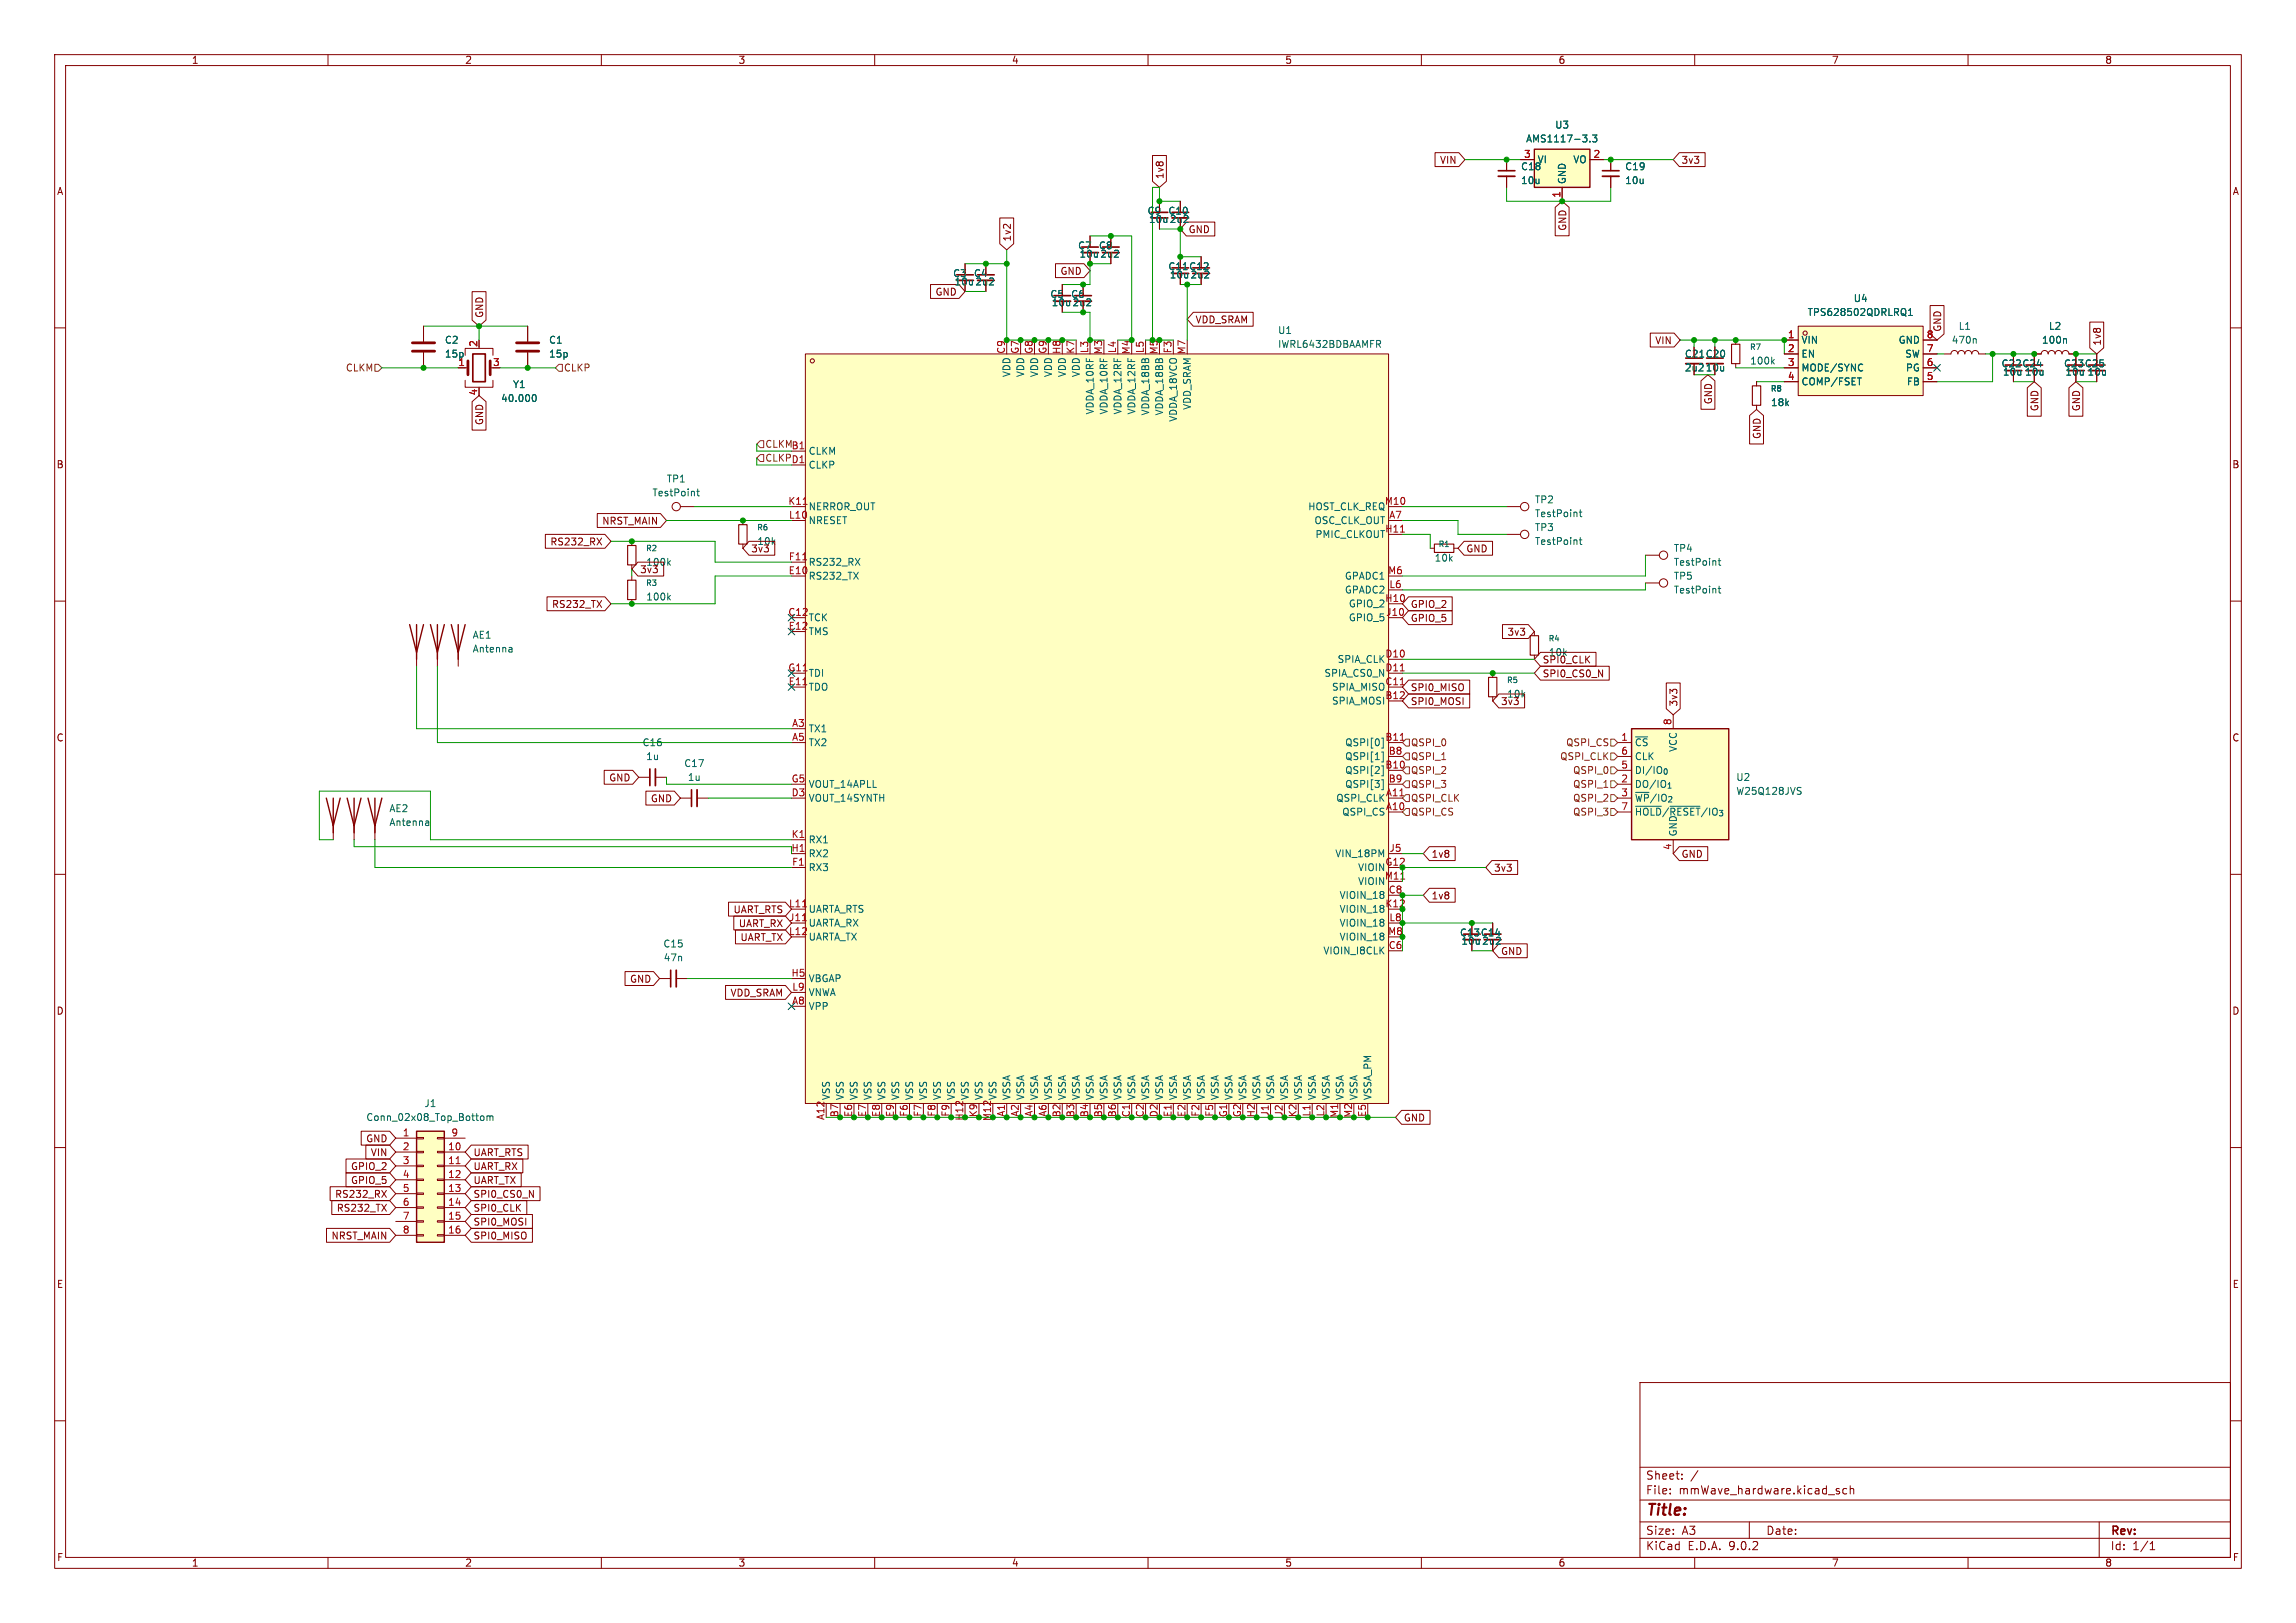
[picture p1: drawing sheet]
<svg xmlns="http://www.w3.org/2000/svg" width="420mm" height="297mm" viewBox="0 0 420 297" stroke-linecap="round" stroke-linejoin="round" font-family="sans-serif">
<defs><g id="words">
<text font-size="2.8" fill="#840000" x="301" y="277.9">Title:</text>
<g font-size="2.1" fill="#840000">
<text x="301" y="273.7">File:</text>
<text x="301" y="271">Sheet:</text>
<text x="307.1" y="273.7">mmWave_hardware.kicad_sch</text>
<text x="301" y="281.1">Size:</text>
<text x="307.6" y="281.1">A3</text>
<text x="323" y="281.1">Date:</text>
<text x="386" y="281.3">Rev:</text>
<text x="301" y="283.9">KiCad</text>
<text x="308.7" y="283.9">E.D.A.</text>
<text x="316.3" y="283.9">9.0.2</text>
<text x="386" y="283.9">Id:</text>
<text x="390.1" y="283.9">1/1</text>
</g>
<g font-size="1.8" fill="#840000">
<text x="35" y="11.9">1</text>
<text x="85" y="11.9">2</text>
<text x="135" y="11.9">3</text>
<text x="185" y="11.9">4</text>
<text x="235" y="11.9">5</text>
<text x="285" y="11.9">6</text>
<text x="335" y="11.9">7</text>
<text x="385" y="11.9">8</text>
<text x="10.3" y="35.9">A</text>
<text x="213" y="32.9" transform="rotate(-90 213 32.9)">1v8</text>
<text x="263.3" y="30.2">VIN</text>
<text x="307.5" y="30.2">3v3</text>
<text x="408.3" y="35.9">A</text>
<text x="185.1" y="44.3" transform="rotate(-90 185.1 44.3)">1v2</text>
<text x="217.3" y="42.9">GND</text>
<text x="286.7" y="42.3" transform="rotate(-90 286.7 42.3)">GND</text>
<text x="193.9" y="50.5">GND</text>
<text x="88.6" y="58.3" transform="rotate(-90 88.6 58.3)">GND</text>
<text x="171" y="54.3">GND</text>
<text x="218.6" y="59.4">VDD_SRAM</text>
<text x="302.7" y="63.2">VIN</text>
<text x="355.3" y="60.8" transform="rotate(-90 355.3 60.8)">GND</text>
<text x="384.5" y="63.3" transform="rotate(-90 384.5 63.3)">1v8</text>
<text x="308.1" y="68.2">2u2</text>
<text x="88.6" y="77.9" transform="rotate(-90 88.6 77.9)">GND</text>
<text x="313.4" y="74.1" transform="rotate(-90 313.4 74.1)">GND</text>
<text x="373.1" y="75.4" transform="rotate(-90 373.1 75.4)">GND</text>
<text x="380.7" y="75.4" transform="rotate(-90 380.7 75.4)">GND</text>
<text x="322.3" y="80.4" transform="rotate(-90 322.3 80.4)">GND</text>
<text x="10.3" y="85.9">B</text>
<text x="408.2" y="85.9">B</text>
<text x="100.6" y="100">RS232_RX</text>
<text x="110.1" y="96.2">NRST_MAIN</text>
<text x="137.3" y="101.3">3v3</text>
<text x="138.4" y="99.9">10k</text>
<text x="268.1" y="101.3">GND</text>
<text x="117" y="105.1">3v3</text>
<text x="100.9" y="111.4">RS232_TX</text>
<text x="258" y="111.4">GPIO_2</text>
<text x="258" y="114">GPIO_5</text>
<text x="275.7" y="116.5">3v3</text>
<text x="282.1" y="121.6">SPI0_CLK</text>
<text x="282.1" y="124.1">SPI0_CS0_N</text>
<text x="283.2" y="120.2">10k</text>
<text x="258" y="126.7">SPI0_MISO</text>
<text x="258" y="129.2">SPI0_MOSI</text>
<text x="274.5" y="129.2">3v3</text>
<text x="275.6" y="127.9">10k</text>
<text x="307" y="129.4" transform="rotate(-90 307 129.4)">3v3</text>
<text x="10.3" y="135.9">C</text>
<text x="408.2" y="135.9">C</text>
<text x="111.3" y="143.2">GND</text>
<text x="119" y="147">GND</text>
<text x="261.8" y="157.2">1v8</text>
<text x="273.2" y="159.7">3v3</text>
<text x="307.5" y="157.2">GND</text>
<text x="134.1" y="167.3">UART_RTS</text>
<text x="261.8" y="164.8">1v8</text>
<text x="135" y="169.9">UART_RX</text>
<text x="135.3" y="172.4">UART_TX</text>
<text x="274.5" y="174.9">GND</text>
<text x="10.3" y="185.9">D</text>
<text x="115.1" y="180">GND</text>
<text x="133.5" y="182.6">VDD_SRAM</text>
<text x="408.2" y="185.9">D</text>
<text x="66.9" y="209.2">GND</text>
<text x="256.7" y="205.4">GND</text>
<text x="64.1" y="214.3">GPIO_2</text>
<text x="67.7" y="211.8">VIN</text>
<text x="86.5" y="211.8">UART_RTS</text>
<text x="86.5" y="214.3">UART_RX</text>
<text x="61.2" y="219.4">RS232_RX</text>
<text x="61.5" y="221.9">RS232_TX</text>
<text x="64.1" y="216.9">GPIO_5</text>
<text x="86.5" y="221.9">SPI0_CLK</text>
<text x="86.5" y="219.4">SPI0_CS0_N</text>
<text x="86.5" y="216.9">UART_TX</text>
<text x="60.5" y="227">NRST_MAIN</text>
<text x="86.5" y="224.5">SPI0_MOSI</text>
<text x="86.5" y="227">SPI0_MISO</text>
<text x="10.3" y="235.9">E</text>
<text x="408.3" y="235.9">E</text>
<text x="10.3" y="285.9">F</text>
<text x="35" y="286.9">1</text>
<text x="85" y="286.9">2</text>
<text x="135" y="286.9">3</text>
<text x="185" y="286.9">4</text>
<text x="235" y="286.9">5</text>
<text x="285" y="286.9">6</text>
<text x="335" y="286.9">7</text>
<text x="385" y="286.9">8</text>
<text x="408.3" y="285.9">F</text>
</g>
<g font-size="1.8" fill="#006464">
<text x="284.4" y="23.7">U3</text>
<text x="279.1" y="26.3">AMS1117-3.3</text>
<text x="278.1" y="31.3">C18</text>
<text x="278.1" y="33.9">10u</text>
<text x="281.2" y="30.1">VI</text>
<text x="286.6" y="33.8" transform="rotate(-90 286.6 33.8)">GND</text>
<text x="287.7" y="30.1">VO</text>
<text x="297.2" y="31.3">C19</text>
<text x="297.2" y="33.9">10u</text>
<text x="209.8" y="39.5">C9</text>
<text x="210.1" y="41">10u 2u2</text>
<text x="213.6" y="39.5">C10</text>
<text x="197.1" y="45.8">C7</text>
<text x="197.4" y="47.3">10u 2u2</text>
<text x="200.9" y="45.8">C8</text>
<text x="174.3" y="50.9">C3</text>
<text x="174.5" y="52.4">10u 2u2</text>
<text x="178.1" y="50.9">C4</text>
<text x="213.6" y="49.6">C11 C12</text>
<text x="213.9" y="51.2">10u 2u2</text>
<text x="192" y="54.7">C5</text>
<text x="192.3" y="56.2">10u 2u2</text>
<text x="195.8" y="54.7">C6</text>
<text x="330.6" y="58">TPS628502QDRLRQ1</text>
<text x="339" y="55.5">U4</text>
<text x="81.3" y="63.1">C2</text>
<text x="81.3" y="65.6">15p</text>
<text x="100.3" y="63.1">C1</text>
<text x="100.3" y="65.6">15p</text>
<text x="233.7" y="63.9">IWRL6432BDBAAMFR</text>
<text x="233.7" y="61.3">U1</text>
<text x="308.1" y="65.6">C21 C20</text>
<text x="329.4" y="63.1">VIN</text>
<text x="329.4" y="65.6">EN</text>
<text x="347.2" y="63.1">GND</text>
<text x="348.4" y="65.6">SW</text>
<text x="356.9" y="63.1">470n</text>
<text x="358.2" y="60.6">L1</text>
<text x="373.4" y="63.1">100n</text>
<text x="374.7" y="60.6">L2</text>
<text x="93.7" y="71.2">Y1</text>
<text x="185" y="69.1" transform="rotate(-90 185 69.1)">VDD</text>
<text x="187.6" y="69.1" transform="rotate(-90 187.6 69.1)">VDD</text>
<text x="190.1" y="69.1" transform="rotate(-90 190.1 69.1)">VDD</text>
<text x="192.6" y="69.1" transform="rotate(-90 192.6 69.1)">VDD</text>
<text x="195.2" y="69.1" transform="rotate(-90 195.2 69.1)">VDD</text>
<text x="197.7" y="69.1" transform="rotate(-90 197.7 69.1)">VDD</text>
<text x="311.9" y="68.2">10u</text>
<text x="320" y="66.9">100k</text>
<text x="329.4" y="68.2">MODE/SYNC</text>
<text x="329.4" y="70.7">COMP/FSET</text>
<text x="348.5" y="68.2">PG</text>
<text x="348.7" y="70.7">FB</text>
<text x="366" y="67.4">C22 C24</text>
<text x="366.3" y="68.9">10u 10u</text>
<text x="377.5" y="67.4">C23 C25</text>
<text x="377.7" y="68.9">10u 10u</text>
<text x="91.6" y="73.8">40.000</text>
<text x="200.3" y="75.9" transform="rotate(-90 200.3 75.9)">VDDA_10RF</text>
<text x="202.8" y="75.9" transform="rotate(-90 202.8 75.9)">VDDA_10RF</text>
<text x="205.3" y="75.9" transform="rotate(-90 205.3 75.9)">VDDA_12RF</text>
<text x="207.9" y="75.9" transform="rotate(-90 207.9 75.9)">VDDA_12RF</text>
<text x="210.4" y="76.1" transform="rotate(-90 210.4 76.1)">VDDA_18BB</text>
<text x="213" y="76.1" transform="rotate(-90 213 76.1)">VDDA_18BB</text>
<text x="215.5" y="77.3" transform="rotate(-90 215.5 77.3)">VDDA_18VCO</text>
<text x="218" y="75.1" transform="rotate(-90 218 75.1)">VDD_SRAM</text>
<text x="323.9" y="74.5">18k</text>
<text x="147.8" y="83.4">CLKM</text>
<text x="121.9" y="88.5">TP1</text>
<text x="147.8" y="86">CLKP</text>
<text x="119.2" y="91">TestPoint</text>
<text x="147.8" y="93.6">NERROR_OUT</text>
<text x="239.2" y="93.6">HOST_CLK_REQ</text>
<text x="280.7" y="92.3">TP2</text>
<text x="280.7" y="94.8">TestPoint</text>
<text x="147.8" y="96.1">NRESET</text>
<text x="240.3" y="96.1">OSC_CLK_OUT</text>
<text x="240.5" y="98.7">PMIC_CLKOUT</text>
<text x="280.7" y="97.4">TP3</text>
<text x="280.7" y="99.9">TestPoint</text>
<text x="306.1" y="101.2">TP4</text>
<text x="118.1" y="103.7">100k</text>
<text x="147.8" y="103.7">RS232_RX</text>
<text x="147.8" y="106.3">RS232_TX</text>
<text x="245.9" y="106.3">GPADC1</text>
<text x="262.3" y="103">10k</text>
<text x="306.1" y="103.7">TestPoint</text>
<text x="306.1" y="106.3">TP5</text>
<text x="118.1" y="110.1">100k</text>
<text x="147.8" y="113.9">TCK</text>
<text x="245.9" y="108.8">GPADC2</text>
<text x="246.6" y="111.4">GPIO_2</text>
<text x="246.6" y="113.9">GPIO_5</text>
<text x="306.1" y="108.8">TestPoint</text>
<text x="86.4" y="117.1">AE1</text>
<text x="86.4" y="119.6">Antenna</text>
<text x="147.8" y="116.4">TMS</text>
<text x="147.8" y="124.1">TDI</text>
<text x="242.2" y="124.1">SPIA_CS0_N</text>
<text x="244.6" y="121.5">SPIA_CLK</text>
<text x="147.8" y="126.6">TDO</text>
<text x="243.6" y="126.6">SPIA_MISO</text>
<text x="243.6" y="129.1">SPIA_MOSI</text>
<text x="117.4" y="136.8">C16</text>
<text x="147.8" y="134.2">TX1</text>
<text x="147.8" y="136.8">TX2</text>
<text x="246" y="136.8">QSPI[0]</text>
<text x="299" y="136.8">~{CS}</text>
<text x="306.9" y="137.7" transform="rotate(-90 306.9 137.7)">VCC</text>
<text x="118.1" y="139.3">1u</text>
<text x="125.1" y="140.6">C17</text>
<text x="125.7" y="143.1">1u</text>
<text x="246" y="139.3">QSPI[1]</text>
<text x="246" y="141.8">QSPI[2]</text>
<text x="299" y="139.3">CLK</text>
<text x="299" y="141.8">DI/IO_{0}</text>
<text x="317.5" y="143.1">U2</text>
<text x="71.1" y="148.8">AE2</text>
<text x="147.8" y="144.4">VOUT_14APLL</text>
<text x="147.8" y="146.9">VOUT_14SYNTH</text>
<text x="244.3" y="146.9">QSPI_CLK</text>
<text x="245.4" y="149.5">QSPI_CS</text>
<text x="246" y="144.4">QSPI[3]</text>
<text x="299" y="144.4">DO/IO_{1}</text>
<text x="299" y="146.9">~{WP}/IO_{2}</text>
<text x="299" y="149.5">~{HOLD}/~{RESET}/IO_{3}</text>
<text x="317.5" y="145.6">W25Q128JVS</text>
<text x="71.1" y="151.4">Antenna</text>
<text x="147.8" y="154.5">RX1</text>
<text x="306.9" y="153.2" transform="rotate(-90 306.9 153.2)">GND</text>
<text x="147.8" y="157.1">RX2</text>
<text x="147.8" y="159.6">RX3</text>
<text x="244.2" y="157.1">VIN_18PM</text>
<text x="248.3" y="159.6">VIOIN</text>
<text x="147.8" y="167.2">UARTA_RTS</text>
<text x="244.9" y="164.7">VIOIN_18</text>
<text x="244.9" y="167.2">VIOIN_18</text>
<text x="248.3" y="162.2">VIOIN</text>
<text x="121.3" y="173.6">C15</text>
<text x="147.8" y="169.8">UARTA_RX</text>
<text x="147.8" y="172.3">UARTA_TX</text>
<text x="244.9" y="169.8">VIOIN_18</text>
<text x="244.9" y="172.3">VIOIN_18</text>
<text x="267" y="171.6">C13 C14</text>
<text x="267.2" y="173.1">10u 2u2</text>
<text x="121.3" y="176.1">47n</text>
<text x="147.8" y="179.9">VBGAP</text>
<text x="242" y="174.9">VIOIN_I8CLK</text>
<text x="147.8" y="182.5">VNWA</text>
<text x="147.8" y="185">VPP</text>
<text x="77.5" y="202.8">J1</text>
<text x="152" y="201.4" transform="rotate(-90 152 201.4)">VSS</text>
<text x="154.5" y="201.4" transform="rotate(-90 154.5 201.4)">VSS</text>
<text x="157.1" y="201.4" transform="rotate(-90 157.1 201.4)">VSS</text>
<text x="159.6" y="201.4" transform="rotate(-90 159.6 201.4)">VSS</text>
<text x="162.2" y="201.4" transform="rotate(-90 162.2 201.4)">VSS</text>
<text x="164.7" y="201.4" transform="rotate(-90 164.7 201.4)">VSS</text>
<text x="167.2" y="201.4" transform="rotate(-90 167.2 201.4)">VSS</text>
<text x="169.8" y="201.4" transform="rotate(-90 169.8 201.4)">VSS</text>
<text x="172.3" y="201.4" transform="rotate(-90 172.3 201.4)">VSS</text>
<text x="174.9" y="201.4" transform="rotate(-90 174.9 201.4)">VSS</text>
<text x="177.4" y="201.4" transform="rotate(-90 177.4 201.4)">VSS</text>
<text x="179.9" y="201.4" transform="rotate(-90 179.9 201.4)">VSS</text>
<text x="182.5" y="201.4" transform="rotate(-90 182.5 201.4)">VSS</text>
<text x="185" y="201.4" transform="rotate(-90 185 201.4)">VSSA</text>
<text x="187.6" y="201.4" transform="rotate(-90 187.6 201.4)">VSSA</text>
<text x="190.1" y="201.4" transform="rotate(-90 190.1 201.4)">VSSA</text>
<text x="192.6" y="201.4" transform="rotate(-90 192.6 201.4)">VSSA</text>
<text x="195.2" y="201.4" transform="rotate(-90 195.2 201.4)">VSSA</text>
<text x="197.7" y="201.4" transform="rotate(-90 197.7 201.4)">VSSA</text>
<text x="200.3" y="201.4" transform="rotate(-90 200.3 201.4)">VSSA</text>
<text x="202.8" y="201.4" transform="rotate(-90 202.8 201.4)">VSSA</text>
<text x="205.3" y="201.4" transform="rotate(-90 205.3 201.4)">VSSA</text>
<text x="207.9" y="201.4" transform="rotate(-90 207.9 201.4)">VSSA</text>
<text x="210.4" y="201.4" transform="rotate(-90 210.4 201.4)">VSSA</text>
<text x="213" y="201.4" transform="rotate(-90 213 201.4)">VSSA</text>
<text x="215.5" y="201.4" transform="rotate(-90 215.5 201.4)">VSSA</text>
<text x="218" y="201.4" transform="rotate(-90 218 201.4)">VSSA</text>
<text x="220.6" y="201.4" transform="rotate(-90 220.6 201.4)">VSSA</text>
<text x="223.1" y="201.4" transform="rotate(-90 223.1 201.4)">VSSA</text>
<text x="225.7" y="201.4" transform="rotate(-90 225.7 201.4)">VSSA</text>
<text x="228.2" y="201.4" transform="rotate(-90 228.2 201.4)">VSSA</text>
<text x="230.7" y="201.4" transform="rotate(-90 230.7 201.4)">VSSA</text>
<text x="233.3" y="201.4" transform="rotate(-90 233.3 201.4)">VSSA</text>
<text x="235.8" y="201.4" transform="rotate(-90 235.8 201.4)">VSSA</text>
<text x="238.4" y="201.4" transform="rotate(-90 238.4 201.4)">VSSA</text>
<text x="240.9" y="201.4" transform="rotate(-90 240.9 201.4)">VSSA</text>
<text x="243.4" y="201.4" transform="rotate(-90 243.4 201.4)">VSSA</text>
<text x="246" y="201.4" transform="rotate(-90 246 201.4)">VSSA</text>
<text x="248.5" y="201.4" transform="rotate(-90 248.5 201.4)">VSSA</text>
<text x="251.1" y="201.4" transform="rotate(-90 251.1 201.4)">VSSA_PM</text>
<text x="66.9" y="205.3">Conn_02x08_Top_Bottom</text>
</g>
<g font-size="1.8" fill="#a90000">
<text x="278.7" y="29">3</text>
<text x="291.4" y="29">2</text>
<text x="285.5" y="36.3" transform="rotate(-90 285.5 36.3)">1</text>
<text x="87.4" y="63.6" transform="rotate(-90 87.4 63.6)">2</text>
<text x="183.9" y="64.8" transform="rotate(-90 183.9 64.8)">C9</text>
<text x="186.4" y="64.8" transform="rotate(-90 186.4 64.8)">G7</text>
<text x="189" y="64.8" transform="rotate(-90 189 64.8)">G8</text>
<text x="191.5" y="64.8" transform="rotate(-90 191.5 64.8)">G9</text>
<text x="194.1" y="64.9" transform="rotate(-90 194.1 64.9)">H8</text>
<text x="196.6" y="64.8" transform="rotate(-90 196.6 64.8)">K7</text>
<text x="199.1" y="64.7" transform="rotate(-90 199.1 64.7)">L3</text>
<text x="201.7" y="64.9" transform="rotate(-90 201.7 64.9)">M3</text>
<text x="204.2" y="64.7" transform="rotate(-90 204.2 64.7)">L4</text>
<text x="206.8" y="64.9" transform="rotate(-90 206.8 64.9)">M4</text>
<text x="209.3" y="64.7" transform="rotate(-90 209.3 64.7)">L5</text>
<text x="214.4" y="64.8" transform="rotate(-90 214.4 64.8)">F3</text>
<text x="216.9" y="64.9" transform="rotate(-90 216.9 64.9)">M7</text>
<text x="327" y="62">1</text>
<text x="327" y="64.5">2</text>
<text x="352.4" y="62">8</text>
<text x="352.4" y="64.5">7</text>
<text x="83.7" y="67.1">1</text>
<text x="90.1" y="67.1">3</text>
<text x="327" y="67.1">3</text>
<text x="327" y="69.6">4</text>
<text x="352.4" y="67.1">6</text>
<text x="352.4" y="69.6">5</text>
<text x="87.4" y="72.5" transform="rotate(-90 87.4 72.5)">4</text>
<text x="144.1" y="92.5">K11</text>
<text x="144.2" y="95">L10</text>
<text x="253.2" y="92.5">M10</text>
<text x="254" y="95">A7</text>
<text x="253.3" y="97.5">H11</text>
<text x="144.2" y="105.2">E10</text>
<text x="144.2" y="102.6">F11</text>
<text x="253.8" y="105.2">M6</text>
<text x="254" y="107.7">L6</text>
<text x="144.1" y="112.8">C12</text>
<text x="253.3" y="110.2">H10</text>
<text x="253.5" y="112.8">J10</text>
<text x="144.2" y="115.3">E12</text>
<text x="144.1" y="122.9">G11</text>
<text x="144.2" y="125.5">E11</text>
<text x="253.3" y="120.4">D10</text>
<text x="253.3" y="122.9">D11</text>
<text x="253.3" y="125.5">C11</text>
<text x="253.3" y="128">B12</text>
<text x="144.8" y="133.1">A3</text>
<text x="144.8" y="135.6">A5</text>
<text x="253.3" y="135.6">B11</text>
<text x="296.5" y="135.6">1</text>
<text x="305.8" y="132.8" transform="rotate(-90 305.8 132.8)">8</text>
<text x="144.7" y="143.3">G5</text>
<text x="253.3" y="140.7">B10</text>
<text x="253.9" y="138.2">B8</text>
<text x="253.9" y="143.3">B9</text>
<text x="296.5" y="138.2">6</text>
<text x="296.5" y="140.7">5</text>
<text x="296.5" y="143.3">2</text>
<text x="144.7" y="145.8">D3</text>
<text x="253.4" y="145.8">A11</text>
<text x="253.4" y="148.3">A10</text>
<text x="296.5" y="145.8">3</text>
<text x="296.5" y="148.3">7</text>
<text x="144.7" y="153.4">K1</text>
<text x="254.1" y="156">J5</text>
<text x="305.8" y="155.6" transform="rotate(-90 305.8 155.6)">4</text>
<text x="144.8" y="158.5">F1</text>
<text x="253.2" y="161">M11</text>
<text x="253.3" y="158.5">G12</text>
<text x="144.2" y="166.1">L11</text>
<text x="253.3" y="166.1">K12</text>
<text x="253.9" y="163.6">C8</text>
<text x="144.2" y="171.2">L12</text>
<text x="144.3" y="168.7">J11</text>
<text x="253.8" y="171.2">M8</text>
<text x="253.9" y="173.7">C6</text>
<text x="254" y="168.7">L8</text>
<text x="144.7" y="178.8">H5</text>
<text x="144.8" y="183.9">A8</text>
<text x="144.8" y="181.4">L9</text>
<text x="73.6" y="208">1</text>
<text x="82.5" y="208">9</text>
<text x="150.9" y="205.1" transform="rotate(-90 150.9 205.1)">A12</text>
<text x="153.4" y="204.5" transform="rotate(-90 153.4 204.5)">B7</text>
<text x="156" y="204.5" transform="rotate(-90 156 204.5)">E6</text>
<text x="158.5" y="204.5" transform="rotate(-90 158.5 204.5)">E7</text>
<text x="161" y="204.5" transform="rotate(-90 161 204.5)">E8</text>
<text x="163.6" y="204.5" transform="rotate(-90 163.6 204.5)">E9</text>
<text x="166.1" y="204.5" transform="rotate(-90 166.1 204.5)">F6</text>
<text x="168.7" y="204.5" transform="rotate(-90 168.7 204.5)">F7</text>
<text x="171.2" y="204.5" transform="rotate(-90 171.2 204.5)">F8</text>
<text x="173.7" y="204.5" transform="rotate(-90 173.7 204.5)">F9</text>
<text x="176.3" y="205.2" transform="rotate(-90 176.3 205.2)">H12</text>
<text x="178.8" y="204.5" transform="rotate(-90 178.8 204.5)">K9</text>
<text x="181.4" y="205.2" transform="rotate(-90 181.4 205.2)">M12</text>
<text x="183.9" y="204.5" transform="rotate(-90 183.9 204.5)">A1</text>
<text x="186.4" y="204.5" transform="rotate(-90 186.4 204.5)">A2</text>
<text x="189" y="204.5" transform="rotate(-90 189 204.5)">A4</text>
<text x="191.5" y="204.5" transform="rotate(-90 191.5 204.5)">A6</text>
<text x="194.1" y="204.5" transform="rotate(-90 194.1 204.5)">B2</text>
<text x="196.6" y="204.5" transform="rotate(-90 196.6 204.5)">B3</text>
<text x="199.1" y="204.5" transform="rotate(-90 199.1 204.5)">B4</text>
<text x="201.7" y="204.5" transform="rotate(-90 201.7 204.5)">B5</text>
<text x="204.2" y="204.5" transform="rotate(-90 204.2 204.5)">B6</text>
<text x="206.8" y="204.5" transform="rotate(-90 206.8 204.5)">C1</text>
<text x="209.3" y="204.5" transform="rotate(-90 209.3 204.5)">C2</text>
<text x="211.8" y="204.5" transform="rotate(-90 211.8 204.5)">D2</text>
<text x="214.4" y="204.5" transform="rotate(-90 214.4 204.5)">E1</text>
<text x="216.9" y="204.5" transform="rotate(-90 216.9 204.5)">E2</text>
<text x="219.5" y="204.5" transform="rotate(-90 219.5 204.5)">F2</text>
<text x="222" y="204.5" transform="rotate(-90 222 204.5)">F5</text>
<text x="224.5" y="204.5" transform="rotate(-90 224.5 204.5)">G1</text>
<text x="227.1" y="204.5" transform="rotate(-90 227.1 204.5)">G2</text>
<text x="229.6" y="204.6" transform="rotate(-90 229.6 204.6)">H2</text>
<text x="232.2" y="204.4" transform="rotate(-90 232.2 204.4)">J1</text>
<text x="234.7" y="204.4" transform="rotate(-90 234.7 204.4)">J2</text>
<text x="237.2" y="204.5" transform="rotate(-90 237.2 204.5)">K2</text>
<text x="239.8" y="204.4" transform="rotate(-90 239.8 204.4)">L1</text>
<text x="242.3" y="204.4" transform="rotate(-90 242.3 204.4)">L2</text>
<text x="244.9" y="204.6" transform="rotate(-90 244.9 204.6)">M1</text>
<text x="247.4" y="204.6" transform="rotate(-90 247.4 204.6)">M2</text>
<text x="249.9" y="204.5" transform="rotate(-90 249.9 204.5)">E5</text>
<text x="73.6" y="210.6">2</text>
<text x="73.6" y="213.1">3</text>
<text x="73.6" y="215.6">4</text>
<text x="81.9" y="210.6">10</text>
<text x="81.9" y="213.1">11</text>
<text x="81.9" y="215.6">12</text>
<text x="73.6" y="218.2">5</text>
<text x="73.6" y="220.7">6</text>
<text x="81.9" y="218.2">13</text>
<text x="81.9" y="220.7">14</text>
<text x="73.6" y="223.3">7</text>
<text x="73.6" y="225.8">8</text>
<text x="81.9" y="223.3">15</text>
<text x="81.9" y="225.8">16</text>
</g>
<g font-size="1.8" fill="#009600">
<text x="211.8" y="64.9" transform="rotate(-90 211.8 64.9)">M5</text>
<text x="144.7" y="156">H1</text>
</g>
<g font-size="1.8" fill="#725600">
<text x="63.2" y="68.2">CLKM</text>
<text x="103.1" y="68.2">CLKP</text>
<text x="139.9" y="82.1">CLKMB1</text>
<text x="139.9" y="84.7">CLKPD1</text>
<text x="258" y="136.8">QSPI_0</text>
<text x="286.4" y="136.8">QSPI_CS</text>
<text x="258" y="141.8">QSPI_2</text>
<text x="258" y="139.3">QSPI_1</text>
<text x="285.3" y="139.3">QSPI_CLK</text>
<text x="287.7" y="141.8">QSPI_0</text>
<text x="258" y="149.5">QSPI_CS</text>
<text x="258" y="146.9">QSPI_CLK</text>
<text x="258" y="144.4">QSPI_3</text>
<text x="287.7" y="146.9">QSPI_2</text>
<text x="287.7" y="149.5">QSPI_3</text>
<text x="287.7" y="144.4">QSPI_1</text>
</g>
<g font-size="1.4" fill="#006464">
<text x="320" y="64.2">R7</text>
<text x="323.8" y="71.9">R8</text>
<text x="118.1" y="101.1">R2</text>
<text x="138.4" y="97.3">R6</text>
<text x="263" y="100.3">R1</text>
<text x="118.1" y="107.4">R3</text>
<text x="283.2" y="117.6">R4</text>
<text x="275.6" y="125.2">R5</text>
</g>
</g></defs>
<g fill="none" stroke="#840000" stroke-width=".18">
<path d="M10 10h400v277h-400zM12 12h396v273h-396zM60 10v2M110 10v2M160 10v2M210 10v2M260 10v2M310 10v2M360 10v2M212.1 36.8v2.1M212.1 39.9v2M215.9 36.8v2.1"/>
<path d="M215.9 39.9v2M10 60h2M313.7 63.5v2M368.3 64.8v2M368.3 67.8v2.1M372.1 64.8v2M372.1 67.8v2.1M408 60h2M10 110h2M76.2 119.4v2.5M80 119.4v2.5M83.8 119.4v2.5"/>
<path d="M280.7 115.6v.7M280.7 119.9v.8M408 110h2M10 160h2M61 151.1v2.6M64.8 151.1v2.6M68.6 151.1v2.6M116.8 142.2h2.1M119.9 142.2h2M124.5 146.1h2M127.5 146.1h2M408 160h2"/>
<path d="M120.6 179.1h2.1M123.7 179.1h2M269.2 168.9v2M269.2 172v2M10 210h2M408 210h2M300 253h108v32h-108zM10 260h2M300 278.5h108M300 274.5h108M300 268.5h108M305.5 273.2v.2"/>
<path d="M305.5 272.5v.1M307.7 270.5v.2M307.7 269.8v.1M310.6 269.1l-1.3 1.9M320 278.5v3M336.1 272.9l.3 .1 .1 .2-.2 .2h-.3M336.1 272.4l.3 .1M337.8 272.5l-.4-.1-.3 .3v.4l.1 .2h.6M338.4 272.5l.3-.1 .3 .1 .1 .9M338.4 271.9v1.5M384 278.5v6.5M408 260h2"/>
<path d="M60 285v2M110 285v2M160 285v2M210 285v2M260 285v2M300 281.5h108M310 285v2M360 285v2M393.3 283.6h.9M393.3 282.5l.4-.4v1.5"/>
</g>
<path d="M210.6 38.9h3M214.4 38.9h3M312.2 65.5h3M366.8 66.8h3M370.6 66.8h3M118.9 140.7v3.1M126.5 144.5v3.1M122.7 177.5v3.1M267.7 170.9h3.1" fill="none" stroke="#840000" stroke-width=".3"/>
<path d="M210.6 39.9h3M214.4 39.9h3M312.2 66.5h3M366.8 67.8h3M370.6 67.8h3M119.9 140.7v3.1M127.5 144.5v3.1M123.7 177.5v3.1M267.7 172h3.1" fill="none" stroke="#840000" stroke-width=".33"/>
<path d="M279.9 116.3h1.5v3.6h-1.5z" fill="none" stroke="#840000" stroke-width=".2"/>
<path d="M74.9 114.3l1.3 5.1 1.3-5.1M76.2 114.3v6.4M78.7 114.3l1.3 5.1 1.3-5.1M80 114.3v6.4M82.5 114.3l1.3 5.1 1.3-5.1M83.8 114.3v6.4M59.7 146.1l1.3 5 1.2-5M61 146.1v6.3M63.5 146.1l1.3 5 1.2-5M64.8 146.1v6.3M67.3 146.1l1.3 5 1.2-5M68.6 146.1v6.3" fill="none" stroke="#840000" stroke-width=".25"/>
<path d="M93.5 118.5l.2 .2v.6M93.7 119.3h-.5M93.7 118.8h-.5M78.2 150.2l.2 .2v.7M78.4 151l-.4 .1M78.4 150.5l-.4 .1" fill="none" stroke="#006464" stroke-width=".18"/>
<path d="M280.7 27.3h10.1v7h-10.1z" fill="#ffffc2"/>
<path d="M280.7 27.3h10.1v7h-10.1z" fill="none" stroke="#840000" stroke-width=".25"/>
<path d="M278.1 29.2h2.6M285.7 34.3v2.5M290.8 29.2h2.6M309.9 63.5v2" fill="none" stroke="#840000" stroke-width=".18"/>
<path d="M290.8 25.9v.1M291.3 24.7h.8l-.4 .5 .3 .1v.6l-.1 .1-.6-.1" fill="none" stroke="#006464" stroke-width=".18"/>
<path d="M308.4 65.5h3" fill="none" stroke="#840000" stroke-width=".3"/>
<path d="M308.4 66.5h3" fill="none" stroke="#840000" stroke-width=".33"/>
<path d="M147.3 64.8h106.7v137.1h-106.7z" fill="#ffffc2"/>
<g fill="none" stroke="#840000" stroke-width=".18">
<path d="M294.6 29.2v2M294.6 32.3v2M199.4 43.2v2M199.4 46.2v2.1M203.2 43.2v2M203.2 46.2v2.1M147.3 64.8h106.7v137.1h-106.7zM372.1 64.8h1.3a.64 .64 0 0 1 .6-.7 .64 .64 0 0 1 .6 .7 .64 .64 0 0 1 .7-.7 .64 .64 0 0 1 .6 .7 .64 .64 0 0 1 .7-.7 .64 .64 0 0 1 .6 .7 .64 .64 0 0 1 .6-.7 .64 .64 0 0 1 .7 .7h1.2v2M379.7 67.8v2.1M383.5 64.8v2M383.5 67.8v2.1M144.8 82.6h2.5"/>
<path d="M144.8 85.1h2.5M301 101.6h2.5M273 123.2v.8M273 127.5v.8M144.8 153.7h2.5M144.8 156.2h2.5M144.8 158.8h2.5M254 156.2h2.5M184.1 201.9v2.6M207 201.9v2.6M214.6 201.9v2.6M232.4 201.9v2.6"/>
<path d="M234.9 201.9v2.6M240 201.9v2.6"/>
<circle cx="148.6" cy="66" r=".38"/>
<circle cx="304.3" cy="101.6" r=".76"/>
</g>
<path d="M146.9 92.3h.8M256.2 97.4h.7M146.8 102.5h.8M146.9 125.3h.7M256.1 125.3h.8M256.1 122.8h.8M256.1 135.5h.8M146.8 168.5h.7M146.8 166h.7M256.2 160.9h.8" fill="none" stroke="#a90000" stroke-width=".18"/>
<path d="M252.1 63l.4 .6M252.4 62.4l.1 .1-.1 .4M377.8 62l.2 .1v.7M156.5 102.2l.8 1.2M157.3 102.2l-.8 1.2M314.3 102.6h.5M314.5 102.2v1.1l.3 .1M252.7 135.1h.3v1.8h-.3M252.7 137.6h.3v1.8h-.3M252.7 140.2h.3v1.8h-.3M252.7 142.7h.3v1.8h-.3" fill="none" stroke="#006464" stroke-width=".18"/>
<path d="M272.3 124h1.5v3.5h-1.5z" fill="none" stroke="#840000" stroke-width=".2"/>
<path d="M293.1 31.2h3.1M197.9 45.2h3M201.7 45.2h3M378.2 66.8h3.1M382 66.8h3.1" fill="none" stroke="#840000" stroke-width=".3"/>
<path d="M293.1 32.3h3.1M197.9 46.2h3M201.7 46.2h3M378.2 67.8h3.1M382 67.8h3.1" fill="none" stroke="#840000" stroke-width=".33"/>
<path d="M298.4 133.4h17.8v20.3h-17.8z" fill="#ffffc2"/>
<path d="M298.4 133.4h17.8v20.3h-17.8z" fill="none" stroke="#840000" stroke-width=".25"/>
<g fill="none" stroke="#840000" stroke-width=".18">
<path d="M77.5 59.7v2.8M77.5 64.5v2.8M83.8 67.3h1.8M85.1 65v-1.2h5.1v1.2M85.1 69.6v1.3h5.1v-1.3M87.6 70.9v.2M317.5 62.2v.8M317.5 66.5v.8M321.3 69.9v.7M321.3 74.2v.7M115.6 99.1v.7M115.6 103.4v.7"/>
<path d="M115.6 105.4v.8M115.6 109.7v.8M301 106.7h2.5M295.9 135.9h2.5M295.9 138.4h2.5M306.1 130.8v2.6M295.9 141h2.5M295.9 143.5h2.5M295.9 146.1h2.5M295.9 148.6h2.5M306.1 153.7v2.5"/>
<circle cx="304.3" cy="106.7" r=".76"/>
</g>
<g fill="none" stroke="#006464" stroke-width=".18">
<path d="M97.5 72.3l.2-.1a.68 .68 0 0 1 .4 .6 .68 .68 0 0 1-.4 .7l-.2-.1M324.2 66.1l.4 .5M324.6 65.8l-.5 .5M122.3 109.3l.3 .5M122.3 103l.3 .4M122.6 109l-.4 .4M122.6 102.6l-.4 .5M314.3 107.7h.5M314.5 107.3v1l.3 .2M299.2 147.5h4.7M305.5 147.5h5.5M329 144.1h.5"/>
<path d="M329.2 144.8l.3 .2-.3 .4"/>
</g>
<path d="M316.7 63h1.6v3.5h-1.6zM320.5 70.6h1.6v3.6h-1.6zM114.8 99.8h1.5v3.6h-1.5zM114.8 106.2h1.5v3.5h-1.5z" fill="none" stroke="#840000" stroke-width=".2"/>
<path d="M75.4 62.7h4.1M75.4 64.3h4.1M85.6 66v2.6M89.7 66v2.6" fill="none" stroke="#840000" stroke-width=".51"/>
<path d="M86.5 64.8h2.3v5.1h-2.3z" fill="none" stroke="#840000" stroke-width=".3"/>
<path d="M328.9 59.7h22.9v12.7h-22.9z" fill="#ffffc2"/>
<g fill="none" stroke="#840000" stroke-width=".18">
<path d="M215.9 47v2M215.9 50v2.1M219.7 47v2M219.7 50v2.1M328.9 59.7h22.9v12.7h-22.9zM326.4 62.2h2.5M326.4 64.8h2.5M326.4 67.3h2.5M326.4 69.9h2.5M351.8 62.2h2.5M351.8 64.8h2.5M351.8 67.3h2.5"/>
<path d="M351.8 69.9h2.5M355.6 64.8h1.3a.64 .64 0 0 1 .6-.7 .64 .64 0 0 1 .6 .7 .64 .64 0 0 1 .7-.7 .64 .64 0 0 1 .6 .7 .64 .64 0 0 1 .6-.7 .64 .64 0 0 1 .7 .7 .64 .64 0 0 1 .6-.7 .64 .64 0 0 1 .6 .7h1.3M124.5 92.7h2.5M135.9 95.3v.7M135.9 99.6v.7M275.6 92.7h2.5M275.6 97.8h2.5"/>
<circle cx="330.2" cy="61" r=".38"/>
<circle cx="123.7" cy="92.7" r=".76"/>
<circle cx="278.9" cy="92.7" r=".76"/>
<circle cx="278.9" cy="97.8" r=".76"/>
</g>
<path d="M349.1 57.7h.7M349.1 56.8l.4-.3v1.2M339.8 69.2h.7M340.7 66.7h.1M340.7 67.8h.1M361.3 62l.2 .1v.7M127.4 89.9h.5M127.6 89.5v1.1l.3 .1M288.9 93.7h.5M288.9 98.8h.5M289.1 93.3v1.1l.3 .2M289.1 98.4v1.1l.3 .1" fill="none" stroke="#006464" stroke-width=".18"/>
<path d="M135.1 96h1.6v3.6h-1.6z" fill="none" stroke="#840000" stroke-width=".2"/>
<path d="M214.4 49h3M218.2 49h3" fill="none" stroke="#840000" stroke-width=".3"/>
<path d="M214.4 50h3M218.2 50h3" fill="none" stroke="#840000" stroke-width=".33"/>
<path d="M76.2 207h5.1v20.3h-5.1z" fill="#ffffc2"/>
<path d="M76.2 207h5.1v20.3h-5.1z" fill="none" stroke="#840000" stroke-width=".25"/>
<g fill="none" stroke="#840000" stroke-width=".18">
<path d="M182.9 39.9h2.5v4.7l-1.3 1.1-1.2-1.1zM210.8 28.5h2.6v4.7l-1.3 1.1-1.3-1.1zM212.1 36.8v2.1M212.1 39.9v2M215.9 36.8v2.1M215.9 39.9v2M262.5 27.9h4.4l1.1 1.3-1.1 1.3h-4.4zM275.6 29.2v2M275.6 32.3v2M278.1 29.2h2.6M284.5 37.9l1.2-1.1 1.3 1.1v5.2h-2.5zM285.7 34.3v2.5"/>
<path d="M290.8 29.2h2.6M294.6 29.2v2M294.6 32.3v2M307.2 27.9h4.7v2.6h-4.7l-1.1-1.3zM77.5 59.7v2.8M86.4 53.4h2.5v5.2l-1.3 1.1-1.2-1.1zM96.5 59.7v2.8M170.2 52.1h5.2l1.1 1.2-1.1 1.3h-5.2zM176.5 48.3v2M176.5 51.3v2M180.3 48.3v2M180.3 51.3v2"/>
<path d="M193.1 48.3h5.2l1.1 1.2-1.1 1.3h-5.2zM194.3 52.1v2M194.3 55.1v2.1M198.1 52.1v2M198.1 55.1v2.1M199.4 43.2v2M199.4 46.2v2.1M203.2 43.2v2M203.2 46.2v2.1M215.9 47v2M215.9 50v2.1M217 40.6h5.2v2.6h-5.2l-1.1-1.3z"/>
<path d="M218.3 57.1h10.9v2.6h-10.9l-1.1-1.3zM219.7 47v2M219.7 50v2.1M353.1 55.9h2.5v5.2l-1.3 1.1-1.2-1.1zM382.3 58.9h2.5v4.8l-1.3 1.1-1.2-1.1zM77.5 64.5v2.8M83.8 67.3h1.3M86.4 73.5l1.2-1.1 1.3 1.1v5.2h-2.5zM96.5 64.5v2.8M301.9 61h4.3l1.1 1.2-1.1 1.3h-4.3zM309.9 63.5v2M311.1 69.7l1.3-1.1 1.3 1.1v5.2h-2.6z"/>
<path d="M313.7 63.5v2M320 76l1.3-1.1 1.3 1.1v5.2h-2.6zM321.3 69.9v.7M321.3 74.2v.7M326.4 64.8h2.5M326.4 62.2h2.5M326.4 67.3h2.5M326.4 69.9h2.5M351.8 64.8h2.5M351.8 62.2h2.5M351.8 67.3h2.5M351.8 69.9h2.5"/>
<path d="M368.3 64.8v2M368.3 67.8v2.1M370.8 71l1.3-1.1 1.3 1.1v5.2h-2.6zM372.1 67.8v2.1M373.4 64.8h-1.3v2M378.5 71l1.2-1.1 1.3 1.1v5.2h-2.5zM378.5 64.8h1.2v2M379.7 67.8v2.1M383.5 64.8v2M383.5 67.8v2.1M99.8 97.8h10.8l1.2 1.3-1.2 1.2h-10.8zM109.2 98.5l.8 1.2"/>
<path d="M109.3 94h11.5l1.1 1.3-1.1 1.2h-11.5zM110 98.5l-.8 1.2M137 99.1h4.7v2.5h-4.7l-1.1-1.3zM267.8 99.1h5.2v2.5h-5.2l-1.1-1.3zM100.1 109.2h10.5l1.2 1.3-1.2 1.3h-10.5zM116.7 102.9h4.7v2.5h-4.7l-1.1-1.3zM257.7 109.2h7.9v2.6h-7.9l-1.2-1.3zM257.7 111.8h7.9v2.5h-7.9l-1.2-1.3zM261.6 100.3h.8M265.9 100.3h.8M274.8 114.3h4.8l1.1 1.3-1.1 1.2h-4.8zM281.8 119.4h10.1v2.5h-10.1l-1.1-1.2z"/>
<path d="M257.7 124.5h11.1v2.5h-11.1l-1.2-1.3zM257.7 127h11.1v2.5h-11.1l-1.2-1.2zM274.2 127h4.7v2.5h-4.7l-1.2-1.2zM281.8 121.9h12.6v2.6h-12.6l-1.1-1.3zM292.4 122.6l.7 1.3v-1.3M304.8 125h2.5v4.7l-1.2 1.1-1.3-1.1zM110.5 141h5.2l1.1 1.2-1.1 1.3h-5.2zM118.1 144.8h5.2l1.2 1.3-1.2 1.2h-5.2zM261.5 154.9h4.7v2.6h-4.7l-1.2-1.3zM272.9 157.5h4.7v2.5h-4.7l-1.1-1.2zM307.2 154.9h5.2v2.6h-5.2l-1.1-1.3zM114.3 177.8h5.2l1.1 1.3-1.1 1.2h-5.2z"/>
<path d="M133.3 165.1h10.4l1.1 1.3-1.1 1.2h-10.4zM134.2 167.6h9.5l1.1 1.3-1.1 1.3h-9.5zM134.5 170.2h9.2l1.1 1.3-1.1 1.2h-9.2zM261.5 162.6h4.7v2.5h-4.7l-1.2-1.3zM269.2 168.9v2M269.2 172v2M273 168.9v2M273 172v2M274.2 172.7h5.2v2.6h-5.2l-1.2-1.3zM132.7 180.3h11l1.1 1.3-1.1 1.3h-11zM60.4 217.2h10.9l1.1 1.2-1.1 1.3h-10.9zM60.7 219.7h10.6l1.1 1.3-1.1 1.3h-10.6z"/>
<path d="M63.3 214.6h8l1.1 1.3-1.1 1.3h-8zM63.3 212.1h8l1.1 1.3-1.1 1.2h-8zM66.1 207h5.2l1.1 1.3-1.1 1.3h-5.2zM66.9 209.5h4.4l1.1 1.3-1.1 1.3h-4.4zM69.8 217.8l.9 1.3M70.7 217.8l-.9 1.3M72.4 208.3h3.8M72.4 210.8h3.8M72.4 213.4h3.8M72.4 215.9h3.8M72.4 218.4h3.8M76.2 208.2h1.3v.2h-1.3z"/>
<path d="M76.2 210.7h1.3v.2h-1.3zM76.2 213.2h1.3v.3h-1.3zM76.2 215.8h1.3v.2h-1.3zM76.2 218.3h1.3v.3h-1.3zM80 208.2h1.3v.2h-1.3zM80 210.7h1.3v.2h-1.3zM80 213.2h1.3v.3h-1.3zM80 215.8h1.3v.2h-1.3zM80 218.3h1.3v.3h-1.3zM81.3 208.3h3.8M81.3 210.8h3.8M81.3 213.4h3.8"/>
<path d="M81.3 215.9h3.8M81.3 218.4h3.8M86.2 219.7h10.2v2.6h-10.2l-1.1-1.3zM86.2 217.2h12.6v2.5h-12.6l-1.1-1.3zM86.2 209.5h10.4v2.6h-10.4l-1.1-1.3zM86.2 212.1h9.4v2.5h-9.4l-1.1-1.2zM86.2 214.6h9.1v2.6h-9.1l-1.1-1.3zM96.8 217.8l.8 1.3v-1.3M256.4 203.2h5.2v2.5h-5.2l-1.1-1.2zM59.7 224.8h11.6l1.1 1.3-1.1 1.2h-11.6zM72.4 221h3.8M72.4 223.5h3.8"/>
<path d="M72.4 226.1h3.8M76.2 220.9h1.3v.2h-1.3zM76.2 223.4h1.3v.2h-1.3zM76.2 225.9h1.3v.3h-1.3zM80 220.9h1.3v.2h-1.3zM80 223.4h1.3v.2h-1.3zM80 225.9h1.3v.3h-1.3zM81.3 221h3.8M81.3 223.5h3.8M81.3 226.1h3.8M86.2 222.2h11.2v2.6h-11.2l-1.1-1.3zM86.2 224.8h11.2v2.5h-11.2l-1.1-1.2z"/>
</g>
<path d="M83.4 212.9h.8" fill="none" stroke="#a90000" stroke-width=".18"/>
<g fill="none" stroke="#006464" stroke-width=".18">
<path d="M290.8 25.9v.1M291.3 24.7h.8l-.4 .5 .3 .1v.6l-.1 .1-.6-.1M349.1 57.7h.7M349.1 56.8l.4-.3v1.2M97.5 72.3l.2-.1a.68 .68 0 0 1 .4 .6 .68 .68 0 0 1-.4 .7l-.2-.1M339.8 69.2h.7M340.7 66.7h.1M340.7 67.8h.1M377.8 62l.2 .1v.7M88 204.3l.3-.1 .2 .2-.1 .6h-.4M89.1 204.3l.3-.1 .2 .2M89.1 204.2v.8"/>
<path d="M89.6 204.4l.2-.2 .3 .1 .1 .7M89.6 204.4v.6"/>
</g>
<path d="M274.1 31.2h3M175 50.3h3.1M178.8 50.3h3.1M192.8 54.1h3M196.6 54.1h3M271.5 170.9h3.1" fill="none" stroke="#840000" stroke-width=".3"/>
<path d="M274.1 32.3h3M175 51.3h3.1M178.8 51.3h3.1M192.8 55.1h3M196.6 55.1h3M271.5 172h3.1" fill="none" stroke="#840000" stroke-width=".33"/>
<path d="M262.4 99.6h3.5v1.5h-3.5z" fill="none" stroke="#840000" stroke-width=".2"/>
<path d="M94.5 62.7h4.1M94.5 64.3h4.1" fill="none" stroke="#840000" stroke-width=".51"/>
<g fill="none" stroke="#725600" stroke-width=".18">
<path d="M68.6 66.7h.6l.6 .6-.6 .6h-.6zM102.2 66.7h.7v1.2h-.7l-.6-.6zM139.1 83.2h.6v1.3h-.6l-.7-.7zM139.1 80.6h.6v1.3h-.6l-.7-.6zM257.2 137.8h.6v1.3h-.6l-.7-.7zM257.2 135.3h.6v1.2h-.6l-.7-.6zM294.6 137.8h.7l.6 .6-.6 .7h-.7zM294.6 135.3h.7l.6 .6-.6 .6h-.7zM257.2 140.3h.6v1.3h-.6l-.7-.6zM257.2 148h.6v1.2h-.6l-.7-.6zM257.2 145.4h.6v1.3h-.6l-.7-.6zM257.2 142.9h.6v1.2h-.6l-.7-.6z"/>
<path d="M294.6 145.4h.7l.6 .7-.6 .6h-.7zM294.6 148h.7l.6 .6-.6 .6h-.7zM294.6 140.3h.7l.6 .7-.6 .6h-.7zM294.6 142.9h.7l.6 .6-.6 .6h-.7z"/>
</g>
<g fill="none" stroke="#009600" stroke-width=".18">
<path d="M215.9 36.8h-3.8v-2.5h-1.3v27.9h-1.3M268 29.2h10.1M275.6 34.3v2.5h19v-2.5M293.4 29.2h12.7M77.5 59.7h19M87.6 59.7v2.5M176.5 53.3h3.8M176.5 48.3h7.6M184.1 45.7v16.5h12.7M194.3 57.2h5.1v5h2.5M199.4 43.2h7.6v19h-2.5M203.2 48.3h-3.8v3.8h-5.1"/>
<path d="M212.1 41.9h3.8v5.1h3.8M215.9 52.1h3.8M217.2 52.1v10.1M69.8 67.3h14M91.4 67.3h10.2M212.1 62.2h2.5M307.3 62.2h19.1v2.6M309.9 68.6h3.8M309.9 62.2v1.3M313.7 62.2v1.3M317.5 67.3h8.9M321.3 69.9h5.1"/>
<path d="M354.3 64.8h1.3M363.2 64.8h8.9M364.5 64.8v5.1h-10.2M368.3 69.9h3.8M379.7 64.8h3.8M379.7 69.9h3.8M111.8 99.1h19v3.8h14M121.9 95.3h22.9M127 92.7h17.8M138.4 81.3v1.3h6.4M138.4 83.8v1.3h6.4M256.5 92.7h19.1"/>
<path d="M256.5 95.3h10.2v2.5h8.9M256.5 97.8h5.1v2.5M115.6 104.1v1.3M144.8 105.4h-14v5.1h-19M301 101.6v3.8h-44.5M301 106.7v1.3h-44.5M76.2 121.9v11.5h68.6M80 121.9v14h64.8M256.5 123.2h24.2M256.5 120.7h24.2M61 153.7h-2.6v-8.9h20.3v8.9h66.1M64.8 153.7v1.2h80"/>
<path d="M68.6 153.7v5.1h76.2M121.9 142.2v1.3h22.9M129.5 146.1h15.3M256.5 156.2h3.8M271.8 158.8h-15.3v2.5M125.7 179.1h19.1M256.5 168.9h16.5M260.3 163.8h-3.8v10.2M269.2 174h3.8M151.1 204.5h104.2"/>
</g>
<path d="M353.7 66.7l1.2 1.2M354.9 66.7l-1.2 1.2M144.2 112.4l1.2 1.2M144.2 115l1.2 1.2M145.4 112.4l-1.2 1.2M145.4 115l-1.2 1.2M144.2 122.6l1.2 1.2M144.2 125.1l1.2 1.2M145.4 122.6l-1.2 1.2M145.4 125.1l-1.2 1.2M144.2 183.5l1.2 1.3M145.4 183.5l-1.2 1.3" fill="none" stroke="#000084" stroke-width=".18"/>
<g fill="#009600" stroke="#009600" stroke-width=".18">
<circle cx="364.5" cy="64.8" r=".46"/>
<circle cx="368.3" cy="64.8" r=".46"/>
<circle cx="317.5" cy="62.2" r=".46"/>
<circle cx="313.7" cy="62.2" r=".46"/>
<circle cx="309.9" cy="62.2" r=".46"/>
<circle cx="379.7" cy="64.8" r=".46"/>
<circle cx="326.4" cy="62.2" r=".46"/>
<circle cx="372.1" cy="64.8" r=".46"/>
<circle cx="198.1" cy="57.2" r=".46"/>
<circle cx="198.1" cy="52.1" r=".46"/>
<circle cx="199.4" cy="62.2" r=".46"/>
<circle cx="189.2" cy="62.2" r=".46"/>
<circle cx="207" cy="62.2" r=".46"/>
<circle cx="256.5" cy="168.9" r=".46"/>
<circle cx="210.8" cy="62.2" r=".46"/>
<circle cx="212.1" cy="62.2" r=".46"/>
<circle cx="217.2" cy="52.1" r=".46"/>
<circle cx="199.4" cy="48.3" r=".46"/>
<circle cx="256.5" cy="166.4" r=".46"/>
<circle cx="256.5" cy="163.8" r=".46"/>
<circle cx="215.9" cy="41.9" r=".46"/>
<circle cx="275.6" cy="29.2" r=".46"/>
<circle cx="215.9" cy="47" r=".46"/>
<circle cx="285.7" cy="36.8" r=".46"/>
<circle cx="294.6" cy="29.2" r=".46"/>
<circle cx="203.2" cy="43.2" r=".46"/>
<circle cx="212.1" cy="36.8" r=".46"/>
<circle cx="234.9" cy="204.5" r=".46"/>
<circle cx="240" cy="204.5" r=".46"/>
<circle cx="237.5" cy="204.5" r=".46"/>
<circle cx="250.2" cy="204.5" r=".46"/>
<circle cx="247.6" cy="204.5" r=".46"/>
<circle cx="256.5" cy="171.5" r=".46"/>
<circle cx="227.3" cy="204.5" r=".46"/>
<circle cx="224.8" cy="204.5" r=".46"/>
<circle cx="269.2" cy="168.9" r=".46"/>
<circle cx="245.1" cy="204.5" r=".46"/>
<circle cx="242.6" cy="204.5" r=".46"/>
<circle cx="229.9" cy="204.5" r=".46"/>
<circle cx="232.4" cy="204.5" r=".46"/>
<circle cx="256.5" cy="158.8" r=".46"/>
<circle cx="273" cy="123.2" r=".46"/>
<circle cx="222.2" cy="204.5" r=".46"/>
<circle cx="219.7" cy="204.5" r=".46"/>
<circle cx="217.2" cy="204.5" r=".46"/>
<circle cx="214.6" cy="204.5" r=".46"/>
<circle cx="191.8" cy="204.5" r=".46"/>
<circle cx="196.8" cy="204.5" r=".46"/>
<circle cx="194.3" cy="204.5" r=".46"/>
<circle cx="189.2" cy="204.5" r=".46"/>
<circle cx="171.4" cy="204.5" r=".46"/>
<circle cx="166.4" cy="204.5" r=".46"/>
<circle cx="168.9" cy="204.5" r=".46"/>
<circle cx="181.6" cy="204.5" r=".46"/>
<circle cx="184.1" cy="204.5" r=".46"/>
<circle cx="186.7" cy="204.5" r=".46"/>
<circle cx="179.1" cy="204.5" r=".46"/>
<circle cx="176.5" cy="204.5" r=".46"/>
<circle cx="174" cy="204.5" r=".46"/>
<circle cx="212.1" cy="204.5" r=".46"/>
<circle cx="209.5" cy="204.5" r=".46"/>
<circle cx="207" cy="204.5" r=".46"/>
<circle cx="161.3" cy="204.5" r=".46"/>
<circle cx="156.2" cy="204.5" r=".46"/>
<circle cx="158.7" cy="204.5" r=".46"/>
<circle cx="163.8" cy="204.5" r=".46"/>
<circle cx="201.9" cy="204.5" r=".46"/>
<circle cx="199.4" cy="204.5" r=".46"/>
<circle cx="204.5" cy="204.5" r=".46"/>
<circle cx="180.3" cy="48.3" r=".46"/>
<circle cx="186.7" cy="62.2" r=".46"/>
<circle cx="184.1" cy="62.2" r=".46"/>
<circle cx="191.8" cy="62.2" r=".46"/>
<circle cx="194.3" cy="62.2" r=".46"/>
<circle cx="184.1" cy="48.3" r=".46"/>
<circle cx="153.7" cy="204.5" r=".46"/>
<circle cx="135.9" cy="95.3" r=".46"/>
<circle cx="115.6" cy="99.1" r=".46"/>
<circle cx="77.5" cy="67.3" r=".46"/>
<circle cx="115.6" cy="110.5" r=".46"/>
<circle cx="87.6" cy="59.7" r=".46"/>
<circle cx="96.5" cy="67.3" r=".46"/>
</g>
<use href="#words"/>
</svg>
